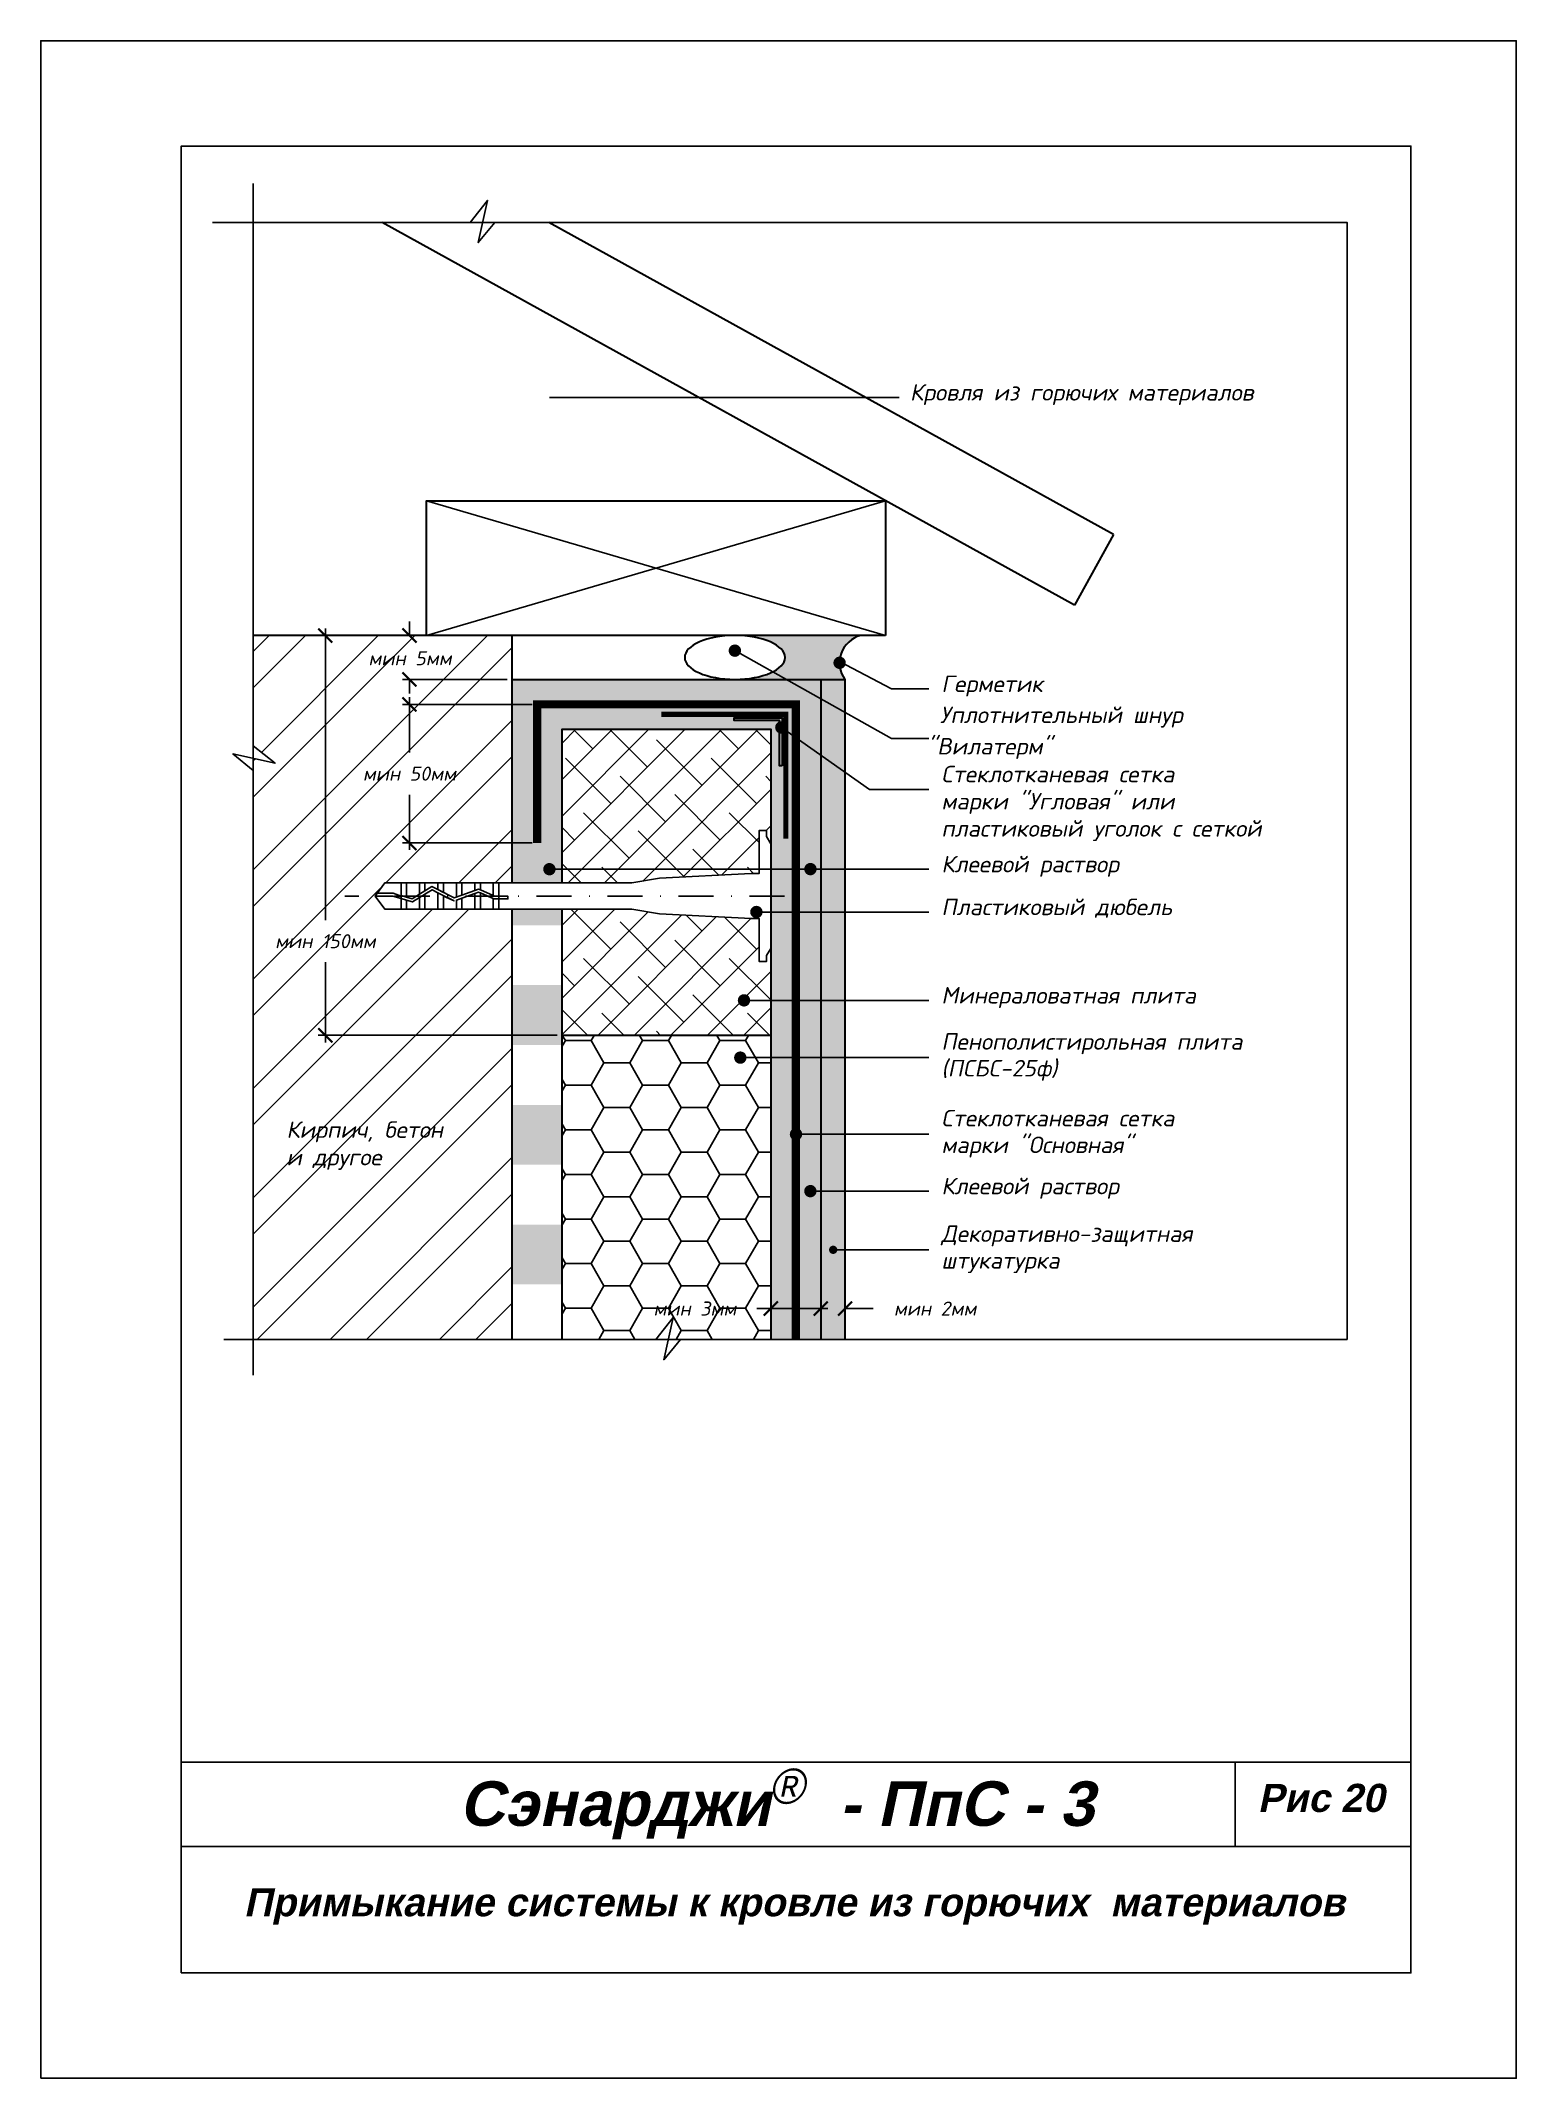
# Model space of a CAD drawing. Header units: inches. Extents: x 47 to 4151, y -1120 to 1902.
# Drawn here: x 1936.8 to 2146.8, y 1282.8 to 1572.8 of the extents above; entities that cross this region are included whole.
import ezdxf

# ---------------------------------------------------------------- set-up
doc = ezdxf.new("R2010")
doc.units = ezdxf.units.IN
doc.header["$LTSCALE"] = 10
doc.header["$MEASUREMENT"] = 0
doc.linetypes.add('DASHDOT', pattern=[1, 0.5, -0.25, 0, -0.25])
doc.linetypes.add('HIDDEN', pattern=[0.375, 0.25, -0.125])
doc.layers.add('dim', color=160, linetype='Continuous', lineweight=15)
doc.layers.add('Layer1', color=108, linetype='Continuous', lineweight=30)
for name, color, linetype in [('DUBEL', 142, 'Continuous'), ('hatch', 240, 'Continuous'), ('ndp', 242, 'Continuous'), ('ramka', 248, 'Continuous')]:
    doc.layers.add(name, color=color, linetype=linetype)
doc.layers.add('list', color=5, linetype='Continuous', plot=False)
doc.styles.add('ndp', font='ARIALBD.TTF', dxfattribs={"oblique": 12})
doc.styles.add('style2', font='romans.shx', dxfattribs={"oblique": 12})
doc.dimstyles.new('1', dxfattribs={"dimtxt": 2, "dimasz": 2, "dimexe": 1, "dimexo": 0.7, "dimgap": 2, "dimtad": 0, "dimtih": 1, "dimtoh": 1, "dimdec": 4, "dimzin": 0, "dimdsep": 46, "dimtxsty": 'style2', "dimblk": 'ARCHTICK', "dimcen": 1.5, "dimdle": 1, "dimadec": 0, "dimazin": 0, "dimtfac": 1, "dimtdec": 4, "dimtofl": 0, "dimtmove": 0, "dimatfit": 2, "dimldrblk": 'DOTSMALL', "dimfxl": 1, "dimtolj": 1, "dimtzin": 0, "dimarcsym": 0})

msp = doc.modelspace()

# ---------------------------------------------------------------- texts
at = {"layer": 'ndp', "oblique": 12}
for s, height, style, p in [('Кровля из горючих материалов', 2.34619952, 'style2', (2060.546227, 1521.605194)), ('Герметик', 2.3461995, 'style2', (2065.017882, 1480.117966)), ('Уплотнительный шнур', 2.34619952, 'style2', (2064.826455, 1475.706349)), (' "Вилатерм"', 2.34619952, 'style2', (2061.472286, 1471.230672)), ('Стеклотканевая сетка', 2.34619952, 'style2', (2065.017882, 1467.2743)), ('марки "Угловая" или', 2.34619952, 'style2', (2065.017882, 1463.405448)), ('пластиковый уголок с сеткой', 2.34619952, 'style2', (2065.017882, 1459.536596)), ('Клеевой раствор', 2.34619952, 'style2', (2065.017882, 1454.454364)), ('Пластиковый дюбель', 2.34619952, 'style2', (2065.017882, 1448.361535)), ('Минераловатная плита', 2.34619952, 'style2', (2065.017882, 1435.787458)), ('Пенополистирольная плита', 2.34619952, 'style2', (2065.017882, 1429.208103)), ('(ПСБС-25ф)', 2.3461995, 'style2', (2065.017882, 1425.409495)), ('Кирпич, бетон', 2.34619952, 'style2', (1971.802027, 1416.666685)), ('Стеклотканевая сетка', 2.34619952, 'style2', (2065.017882, 1418.299695)), ('марки "Основная"', 2.34619952, 'style2', (2065.017882, 1414.501086)), ('и другое', 2.3461995, 'style2', (1971.802027, 1412.750545)), ('Клеевой раствор', 2.34619952, 'style2', (2065.017882, 1408.630131)), ('Декоративно-защитная', 2.34619952, 'style2', (2065.017882, 1401.855345)), ('штукатурка', 2.3461995, 'style2', (2065.017882, 1398.056736)), ('Сэнарджи    - ПпС - 3', 6.33260053, 'ndp', (1996.423232, 1318.743224)), ('Рис 20', 4, 'ndp', (2110.049942, 1320.720938)), ('Примыкание системы к кровле из горючих  материалов', 4, 'ndp', (1965.740642, 1305.872578))]:
    msp.add_text(s, height=height, dxfattribs=dict(at, style=style)).set_placement(p)
at = {"layer": 'ndp', "insert": (2040.486035, 1326.882309), "char_height": 5, "attachment_point": 1, "style": 'style2'}
msp.add_mtext('{\\fCentury Gothic|b0|i0|c204|p32;®}', dxfattribs=at)

# ---------------------------------------------------------------- blocks, each defined once
blk = doc.blocks.new('_ArchTick')
at = {"layer": 'DUBEL', "color": 0, "const_width": 0.15}
blk.add_lwpolyline([(-0.5, -0.5), (0.5, 0.5)], dxfattribs=at)
blk = doc.blocks.new('*D114')
at = {"layer": 'Defpoints', "color": 0}
for p in [(2047.85, 1394.12), (2051.31, 1394.24), (2051.31, 1392.37)]:
    blk.add_point(p, dxfattribs=at)
at = {"layer": 'dim', "color": 0, "lineweight": -2}
for p, q in [((2047.85, 1392.37), (2045.85, 1392.37)), ((2047.85, 1393.42), (2047.85, 1391.37)), ((2051.31, 1393.54), (2051.31, 1391.37)), ((2051.31, 1392.37), (2055.31, 1392.37))]:
    blk.add_line(p, q, dxfattribs=at)
at = {"layer": 'dim', "color": 0, "lineweight": -2, "xscale": 2, "yscale": 2, "zscale": 2}
blk.add_blockref('_ArchTick', (2047.85, 1392.37), dxfattribs=at)
at = {"layer": 'dim', "color": 0, "lineweight": -2, "xscale": 2, "yscale": 2, "zscale": 2, "rotation": 180}
blk.add_blockref('_ArchTick', (2051.31, 1392.37), dxfattribs=at)
at = {"layer": 'dim', "color": 0, "insert": (2064.13, 1392.37), "char_height": 2, "attachment_point": 5, "style": 'style2'}
blk.add_mtext('\\A1;{\\fRomanS|b0|i0|c204|p2;мин 2мм}', dxfattribs=at)
blk = doc.blocks.new('_DotSmall')
at = {"layer": 'DUBEL', "color": 0, "const_width": 0.5}
blk.add_lwpolyline([(-0.0625, 0, 1), (0.0625, 0, 1)], format="xyb", close=True, dxfattribs=at)
blk = doc.blocks.new('*D115')
at = {"layer": 'Defpoints', "color": 0}
for p in [(2040.76, 1393.54), (2040.76, 1392.37), (2047.85, 1394.12)]:
    blk.add_point(p, dxfattribs=at)
at = {"layer": 'dim', "color": 0, "lineweight": -2}
for p, q in [((2040.76, 1392.37), (2038.76, 1392.37)), ((2040.76, 1392.84), (2040.76, 1391.37)), ((2048.85, 1392.37), (2040.76, 1392.37)), ((2047.85, 1393.42), (2047.85, 1391.37))]:
    blk.add_line(p, q, dxfattribs=at)
at = {"layer": 'dim', "color": 0, "lineweight": -2, "xscale": 2, "yscale": 2, "zscale": 2, "rotation": 180}
blk.add_blockref('_ArchTick', (2040.76, 1392.37), dxfattribs=at)
at = {"layer": 'dim', "color": 0, "lineweight": -2, "xscale": 2, "yscale": 2, "zscale": 2}
blk.add_blockref('_ArchTick', (2047.85, 1392.37), dxfattribs=at)
at = {"layer": 'dim', "color": 0, "insert": (2029.94, 1392.37), "char_height": 2, "attachment_point": 5, "style": 'style2'}
blk.add_mtext('\\A1;{\\fRomanS|b0|i0|c204|p2;мин 3мм}', dxfattribs=at)
blk = doc.blocks.new('*D116')
at = {"layer": 'Defpoints', "color": 0}
for p in [(2007.49, 1478.37), (1989.32, 1458.64), (2007.49, 1458.64)]:
    blk.add_point(p, dxfattribs=at)
at = {"layer": 'dim', "color": 0, "lineweight": -2}
for p, q in [((1989.32, 1479.37), (1989.32, 1471.52)), ((2006.79, 1478.37), (1988.32, 1478.37)), ((1989.32, 1457.64), (1989.32, 1465.5)), ((2006.79, 1458.64), (1988.32, 1458.64))]:
    blk.add_line(p, q, dxfattribs=at)
at = {"layer": 'dim', "color": 0, "lineweight": -2, "xscale": 2, "yscale": 2, "zscale": 2}
for p, rotation in [((1989.32, 1478.37), 90), ((1989.32, 1458.64), 270)]:
    blk.add_blockref('_ArchTick', p, dxfattribs=dict(at, rotation=rotation))
at = {"layer": 'dim', "color": 0, "insert": (1989.32, 1468.51), "char_height": 2, "attachment_point": 5, "style": 'style2'}
blk.add_mtext('\\A1;{\\fRomanS|b0|i0|c204|p2;мин 50мм}', dxfattribs=at)
blk = doc.blocks.new('*D117')
at = {"layer": 'Defpoints', "color": 0}
for p in [(1977.35, 1488.16), (1991.77, 1488.16), (2011.04, 1431.26)]:
    blk.add_point(p, dxfattribs=at)
at = {"layer": 'dim', "color": 0, "lineweight": -2}
for p, q in [((1991.07, 1488.16), (1976.35, 1488.16)), ((1977.35, 1489.16), (1977.35, 1447.67)), ((1977.35, 1430.26), (1977.35, 1441.65)), ((2010.34, 1431.26), (1976.35, 1431.26))]:
    blk.add_line(p, q, dxfattribs=at)
at = {"layer": 'dim', "color": 0, "lineweight": -2, "xscale": 2, "yscale": 2, "zscale": 2}
for p, rotation in [((1977.35, 1488.16), 90), ((1977.35, 1431.26), 270)]:
    blk.add_blockref('_ArchTick', p, dxfattribs=dict(at, rotation=rotation))
at = {"layer": 'dim', "color": 0, "insert": (1977.35, 1444.66), "char_height": 2, "attachment_point": 5, "style": 'style2'}
blk.add_mtext('\\A1;{\\fRomanS|b0|i0|c204|p2;мин 150мм}', dxfattribs=at)
blk = doc.blocks.new('*D118')
at = {"layer": 'Defpoints', "color": 0}
for p in [(1989.32, 1488.16), (2004.01, 1488.16), (2003.94, 1481.92)]:
    blk.add_point(p, dxfattribs=at)
at = {"layer": 'dim', "color": 0, "lineweight": -2}
for p, q in [((2003.31, 1488.16), (1988.32, 1488.16)), ((1989.32, 1488.16), (1989.32, 1490.16)), ((2003.24, 1481.92), (1988.32, 1481.92)), ((1989.32, 1481.92), (1989.32, 1479.92))]:
    blk.add_line(p, q, dxfattribs=at)
at = {"layer": 'dim', "color": 0, "lineweight": -2, "xscale": 2, "yscale": 2, "zscale": 2}
for p, rotation in [((1989.32, 1488.16), 270), ((1989.32, 1481.92), 90)]:
    blk.add_blockref('_ArchTick', p, dxfattribs=dict(at, rotation=rotation))
at = {"layer": 'dim', "color": 0, "insert": (1989.4, 1484.93), "char_height": 2, "attachment_point": 5, "style": 'style2'}
blk.add_mtext('\\A1;{\\fRomanS|b0|i0|c204|p2;мин 5мм}', dxfattribs=at)

# ---------------------------------------------------------------- dimensions: what is measured, and where the dimension line sits
at = {"layer": 'dim'}
dim = msp.add_linear_dim(base=(1977.349547, 1488.163467), p1=(2011.043472, 1431.257914), p2=(1991.77134, 1488.163467), angle=90, text='{\\fRomanS|b0|i0|c204|p2;мин 150мм}', dimstyle='1', dxfattribs=at)
dim.commit()
dim.dimension.update_dxf_attribs({"geometry": '*D117', "text_midpoint": (1977.349547, 1444.656322), "dimtype": 160})
dim = msp.add_linear_dim(base=(1989.322121, 1488.163467), p1=(2003.944871, 1481.921196), p2=(2004.007371, 1488.163467), angle=90, text='{\\fRomanS|b0|i0|c204|p2;мин 5мм}', dimstyle='1', override={"dimtmove": 2}, dxfattribs=at)
dim.commit()
dim.dimension.update_dxf_attribs({"geometry": '*D118', "text_midpoint": (1989.399721, 1484.926669), "dimtype": 160})
dim = msp.add_linear_dim(base=(1989.322121, 1458.64396), p1=(2007.494172, 1478.371896), p2=(2007.494172, 1458.64396), angle=270, text='{\\fRomanS|b0|i0|c204|p2;мин 50мм}', dimstyle='1', dxfattribs=at)
dim.commit()
dim.dimension.update_dxf_attribs({"geometry": '*D116', "text_midpoint": (1989.322121, 1468.507928)})
for base, p2, text, picture, middle in [((2040.755889, 1392.367706), (2040.755889, 1393.536404), '{\\fRomanS|b0|i0|c204|p2;мин 3мм}', '*D115', (2029.936268, 1392.367706)), ((2051.309945, 1392.367706), (2051.309945, 1394.236609), '{\\fRomanS|b0|i0|c204|p2;мин 2мм}', '*D114', (2064.129565, 1392.367706))]:
    dim = msp.add_linear_dim(base=base, p1=(2047.85449, 1394.119802), p2=p2, text=text, dimstyle='1', dxfattribs=at)
    dim.commit()
    dim.dimension.update_dxf_attribs({"geometry": picture, "text_midpoint": middle})

# ---------------------------------------------------------------- hatches: boundary and pattern name
at = {"layer": 'hatch'}
h = msp.add_hatch(dxfattribs=at)
h.set_pattern_fill('ANSI32', color=256, scale=29.327494, style=0)
h.set_pattern_definition([(45, (1445.117, 1586.074), (-7.77663, 7.77663), []), (45, (1450.302, 1586.074), (-7.77663, 7.77663), [])])
h.paths.add_polyline_path([(2003.944871, 1488.163467), (1991.77134, 1488.163467), (1967.079278, 1488.163467), (1967.079278, 1472.447897), (1970.193952, 1469.993165), (1967.079278, 1470.674209), (1967.079278, 1387.981345), (2003.944871, 1387.981345), (2003.944871, 1449.222344), (2002.038443, 1449.222344), (2001.25922, 1449.222344), (1999.411218, 1449.222344), (1998.631994, 1449.222344), (1996.783992, 1449.222344), (1996.004769, 1449.222344), (1994.156766, 1449.222344), (1993.377543, 1449.222344), (1991.529541, 1449.222344), (1990.750318, 1449.222344), (1988.902315, 1449.222344), (1988.123092, 1449.222344), (1985.796342, 1449.222344), (1984.453635, 1451.085192), (1984.738654, 1451.480623), (1985.796342, 1452.948041), (1988.123092, 1452.948041), (1990.750318, 1452.948041), (1991.529541, 1452.948041), (1993.377543, 1452.948041), (1994.156766, 1452.948041), (1996.783992, 1452.948041), (1998.631994, 1452.948041), (2001.25922, 1452.948041), (2002.038443, 1452.948041), (2003.944871, 1452.948041), (2003.944871, 1459.80314), (2003.944871, 1467.342675)])
h.paths.add_polyline_path([(1981.039294, 1470.017126), (1997.604948, 1470.017126), (1997.604948, 1466.99873), (1981.039294, 1466.99873)], flags=24)
h.paths.add_polyline_path([(1968.103513, 1446.165521), (1986.59558, 1446.165521), (1986.59558, 1443.147124), (1968.103513, 1443.147124)], flags=24)
h.paths.add_polyline_path([(1982.002501, 1486.55153), (1996.641742, 1486.55153), (1996.641742, 1483.533133), (1982.002501, 1483.533133)], flags=24)
h.paths.add_polyline_path([(1971.371464, 1411.506604), (1988.409341, 1411.257254), (1989.157391, 1414.776553), (1972.119514, 1415.025903)], flags=24)
h.paths.add_polyline_path([(1971.134389, 1415.268785), (1999.959126, 1414.936318), (2000.956526, 1419.628717), (1972.131789, 1419.961184)], flags=24)
h = msp.add_hatch(color=256, dxfattribs=at)
edge = h.paths.add_edge_path()
edge.add_line((2047.85449, 1481.921196), (2051.309945, 1481.921196))
edge.add_arc((2054.564761, 1484.279167), 4.019186, 104.88589605, 215.92167266, ccw=False)
edge.add_line((2053.532253, 1488.163467), (2035.637993, 1488.163467))
edge.add_ellipse((2035.637993, 1485.042332), major_axis=(-7.140106, 0), ratio=0.4371273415, start_angle=90, end_angle=270, ccw=False)
edge.add_line((2035.637993, 1481.921196), (2047.85449, 1481.921196))
h = msp.add_hatch(dxfattribs=at)
h.set_pattern_fill('DOTS', color=256, scale=7, style=0)
h.set_pattern_definition([(0, (1933.1167, 929.38296), (0.21875, 0.4375), [0, -0.4375])])
h.paths.add_polyline_path([(2047.85449, 1481.921196), (2003.944871, 1481.921196), (2003.944871, 1452.948041), (2011.043472, 1452.948041), (2011.043472, 1474.822595), (2040.755889, 1474.822595), (2040.755889, 1447.667967), (2040.755889, 1387.981345), (2047.85449, 1387.981345)])
h.paths.add_polyline_path([(2042.387125, 1469.615418), (2041.979316, 1469.615418), (2041.979316, 1474.733385, -0.2301352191), (2041.811205, 1475.079285, -0.2301352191), (2041.979316, 1475.425186), (2041.979316, 1476.046022), (2035.548712, 1476.046022), (2035.548712, 1476.453831), (2042.387125, 1476.453831), (2042.387125, 1475.497645, -0.3248751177), (2042.69103, 1475.079285, -0.3248751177), (2042.387125, 1474.660926)], flags=16)
h.paths.add_polyline_path([(2011.043472, 1449.222344), (2003.944871, 1449.222344), (2003.944871, 1446.919315), (2011.043472, 1446.919315)])
h.paths.add_polyline_path([(2011.043472, 1438.40095), (2003.944871, 1438.40095), (2003.944871, 1429.882585), (2011.043472, 1429.882585)])
h.paths.add_polyline_path([(2011.043472, 1421.36422), (2003.944871, 1421.36422), (2003.944871, 1412.845855), (2011.043472, 1412.845855)], flags=17)
h.paths.add_polyline_path([(2011.043472, 1404.32749), (2003.944871, 1404.32749), (2003.944871, 1395.809125), (2011.043472, 1395.809125)], flags=17)
h = msp.add_hatch(dxfattribs=at)
h.set_pattern_fill('AR-CONC', color=256, scale=0.293275, style=0)
h.set_pattern_definition([(50, (1445.1173, 1586.0739), (2.1035444, -0.1840363), [0.219956, -2.419518]), (355, (1445.1173, 1586.0739), (-0.406923, 2.205991), [0.175965, -1.9356146]), (100.4514, (1445.2926, 1586.0586), (1.696623, 2.0219534), [0.186934, -2.056274]), (46.1842, (1445.1173, 1586.6604), (3.129951, -0.485426), [0.329934, -3.629277]), (96.6356, (1445.378, 1586.62), (2.741131, 2.856844), [0.280401, -3.08441]), (351.1842, (1445.1173, 1586.6604), (2.74113, 2.856846), [0.263947, -2.903422]), (21, (1445.4105, 1586.5138), (1.750579, -1.1807803), [0.219956, -2.419518]), (326, (1445.4105, 1586.5138), (0.713583, 2.126683), [0.175965, -1.9356146]), (71.4514, (1445.5564, 1586.4154), (2.4641624, 0.945901), [0.186934, -2.056274]), (37.5, (1445.1173, 1586.0739), (0.0356618, 0.97629425), [0, -1.9121526, 0, -1.964942, 0, -1.9429465]), (7.5, (1445.1173, 1586.0739), (0.771517, 1.1567107), [0, -1.1203103, 0, -1.8681614, 0, -0.7405192]), (327.5, (1444.4633, 1586.0739), (1.5655674, -0.0661478), [0, -0.7331874, 0, -2.2875445, 0, -3.0353956]), (317.5, (1444.17, 1586.0739), (1.710339, 0.2935828), [0, -0.9531436, 0, -1.5191642, 0, -2.1555708])])
h.paths.add_polyline_path([(2051.309945, 1481.921196), (2047.85449, 1481.921196), (2047.85449, 1387.981345), (2051.309945, 1387.981345)])
h = msp.add_hatch(dxfattribs=at)
h.set_pattern_fill('ANSI38', color=256, scale=29.327494, style=0)
h.set_pattern_definition([(45, (1445.1173, 1586.074), (-2.592209, 2.592209), []), (135, (1445.1173, 1586.074), (-7.776626, 2.592209), [9.16484, -5.498905])])
h.paths.add_polyline_path([(2040.755889, 1443.640577), (2040.126179, 1442.598407), (2040.126179, 1441.756778), (2039.105316, 1441.756778), (2039.105316, 1447.865443), (2037.969223, 1447.865443), (2024.912716, 1448.546788), (2020.950068, 1449.222344), (2011.043472, 1449.222344), (2011.043472, 1442.998736), (2011.043472, 1431.257914), (2040.755889, 1431.257914)])
h.paths.add_polyline_path([(2040.755889, 1474.822595), (2011.043472, 1474.822595), (2011.043472, 1452.948041), (2020.950068, 1452.948041), (2024.912716, 1453.623597), (2037.969223, 1454.304942), (2039.105316, 1454.304942), (2039.105316, 1460.413607), (2040.126179, 1460.413607), (2040.126179, 1459.571978), (2040.755889, 1458.529807)])
h = msp.add_hatch(dxfattribs=at)
h.set_pattern_fill('HONEY', color=256, scale=29.327494, style=0)
h.set_pattern_definition([(0, (1445.1173, 1586.074), (5.498905, 3.174794), [3.665937, -7.331874]), (120, (1445.1173, 1586.074), (-5.498905, 3.174794), [3.665937, -7.331874]), (60, (1445.1173, 1586.074), (1e-08, 6.349589), [-7.331874, 3.665937])])
h.paths.add_polyline_path([(2040.755889, 1431.257914), (2011.043472, 1431.257914), (2011.043472, 1426.194333), (2011.043472, 1409.389929), (2011.043472, 1392.585525), (2011.043472, 1387.981345), (2024.37788, 1387.981345), (2026.832613, 1391.096019), (2026.151568, 1387.981345), (2040.755889, 1387.981345)])
h.paths.add_polyline_path([(2023.616648, 1393.876905), (2038.255889, 1393.876905), (2038.255889, 1390.858508), (2023.616648, 1390.858508)], flags=24)
at = {"layer": 'Layer1'}
msp.add_hatch(color=256, dxfattribs=at).paths.add_polyline_path([(2042.387125, 1469.615418), (2041.979316, 1469.615418), (2041.979316, 1476.046022), (2035.548712, 1476.046022), (2035.548712, 1476.453831), (2042.387125, 1476.453831)])

# ---------------------------------------------------------------- linework, layer by layer
at = {"layer": 'DUBEL', "linetype": 'DASHDOT'}
msp.add_line((2042.708687, 1451.085192), (1980.141087, 1451.085192), dxfattribs=at)
at = {"layer": 'DUBEL', "linetype": 'HIDDEN', "const_width": 1.1731}
msp.add_lwpolyline([(2007.494172, 1458.64396), (2007.494172, 1478.371896), (2044.305189, 1478.371896), (2044.305189, 1387.981345)], dxfattribs=at)
at = {"layer": 'DUBEL'}
msp.add_lwpolyline([(2037.969223, 1454.304942), (2039.105316, 1454.304942), (2039.105316, 1460.413607), (2040.126179, 1460.413607), (2040.126179, 1459.571978), (2040.755889, 1458.529807), (2040.755889, 1443.640577), (2040.126179, 1442.598407), (2040.126179, 1441.756778), (2039.105316, 1441.756778), (2039.105316, 1447.865443), (2037.969223, 1447.865443), (2024.912716, 1448.546788), (2020.950068, 1449.222344), (2002.038443, 1449.222344), (2002.038443, 1450.670312), (2003.328845, 1450.670312), (2003.328845, 1451.065743), (2002.038443, 1451.065743), (2002.038443, 1450.670312), (2002.038443, 1452.948041), (2001.25922, 1452.948041), (2001.25922, 1451.144892), (2001.435816, 1451.065743), (2002.038443, 1451.085192), (2002.038443, 1450.670312), (2001.351253, 1450.670312), (2001.25922, 1450.711561), (2001.25922, 1449.222344), (2002.038443, 1449.222344), (1999.411218, 1449.222344), (1999.411218, 1451.539827), (2001.25922, 1450.711561), (1999.147672, 1451.657947), (1998.631994, 1451.468883), (1998.631994, 1449.222344), (1999.411218, 1449.222344), (1996.783992, 1449.222344), (1996.783992, 1450.791347), (1998.631994, 1451.468883), (1996.004769, 1450.505659), (1996.004769, 1449.222344), (1996.783992, 1449.222344), (1994.156766, 1449.222344), (1994.156766, 1451.085192), (1995.680076, 1450.386616), (1993.377543, 1451.552774), (1993.377543, 1449.222344), (1994.156766, 1449.222344), (1991.529541, 1449.222344), (1991.529541, 1451.085192), (1991.529541, 1451.357116), (1992.534385, 1451.979806), (1993.377543, 1451.552774), (1992.534385, 1451.979806), (1990.750318, 1450.874241), (1990.750318, 1449.222344), (1991.529541, 1449.222344), (1988.902315, 1449.222344), (1988.902315, 1450.509421), (1989.754974, 1450.257439), (1990.750318, 1450.874241), (1989.754974, 1450.257439), (1988.902315, 1450.509421), (1988.902315, 1449.222344), (1988.123092, 1449.222344), (1988.123092, 1450.739701), (1988.902315, 1450.509421), (1988.123092, 1450.739701), (1988.123092, 1449.222344), (1985.796342, 1449.222344), (1984.453635, 1451.085192), (1986.954017, 1451.085192), (1988.123092, 1450.739701), (1988.123092, 1451.085192), (1987.011224, 1451.480623), (1984.738654, 1451.480623), (1984.453635, 1451.085192), (1985.796342, 1452.948041), (1988.123092, 1452.948041), (1988.123092, 1451.152038), (1988.902315, 1450.921758), (1988.902315, 1452.948041), (1988.902315, 1451.085192), (1988.902315, 1450.921758), (1989.697212, 1450.686845), (1990.750318, 1451.339442), (1990.750318, 1452.948041), (1988.123092, 1452.948041), (1991.529541, 1452.948041), (1991.529541, 1451.822317), (1990.750318, 1451.339442), (1992.514898, 1452.432931), (1993.377543, 1451.996029), (1993.377543, 1452.948041), (1991.529541, 1452.948041), (1994.156766, 1452.948041), (1994.156766, 1451.601378), (1993.377543, 1451.996029), (1995.705371, 1450.81706), (1996.783992, 1451.212516), (1996.783992, 1452.948041), (1994.156766, 1452.948041), (1996.004769, 1452.948041), (1996.004769, 1451.085192), (1996.004769, 1450.926829), (1996.004769, 1452.948041), (1998.631994, 1452.948041), (1998.631994, 1451.890053), (1996.783992, 1451.212516), (1999.162598, 1452.084588), (1999.411218, 1451.973158), (1999.411218, 1452.948041), (1999.411218, 1451.973158), (2001.25922, 1451.144892), (2001.25922, 1452.948041), (1998.631994, 1452.948041), (2002.038443, 1452.948041), (2020.950068, 1452.948041), (2024.912716, 1453.623597), (2037.969223, 1454.304942)], close=True, dxfattribs=at)
at = {"layer": 'hatch'}
for p, q in [((2057.09262, 1507.353335), (1991.77134, 1488.163467)), ((1991.77134, 1507.353335), (2057.09262, 1488.163467))]:
    msp.add_line(p, q, dxfattribs=at)
for points in [[(1967.079278, 1552.522584), (1967.079278, 1472.447897), (1970.193952, 1469.993165), (1964.192939, 1471.305326), (1967.079278, 1468.933344), (1967.079278, 1382.903568)], [(1961.304625, 1546.972165), (1997.976605, 1546.972165), (2000.431337, 1550.086838), (1999.119176, 1544.085826), (2001.491158, 1546.972165), (2022.963576, 1546.972165)], [(1962.901372, 1387.981345), (2024.37788, 1387.981345), (2026.832613, 1391.096019), (2025.520451, 1385.095006), (2027.892433, 1387.981345), (2060.603882, 1387.981345)]]:
    msp.add_lwpolyline(points, dxfattribs=at)
at = {"layer": 'Layer1'}
for p, q in [((2083.954578, 1492.50394), (1985.423753, 1546.972165)), ((2089.505559, 1502.54544), (2009.139404, 1546.972165)), ((2089.505559, 1502.54544), (2083.954578, 1492.50394)), ((2057.09262, 1488.163467), (1967.079278, 1488.163467)), ((2003.944871, 1452.948041), (2003.944871, 1488.163467)), ((2003.944871, 1387.981345), (2003.944871, 1449.222344)), ((2011.043472, 1387.981345), (2011.043472, 1449.222344)), ((2040.755889, 1447.667967), (2040.755889, 1387.981345)), ((2040.755889, 1431.257914), (2011.043472, 1431.257914))]:
    msp.add_line(p, q, dxfattribs=at)
for points in [[(2057.09262, 1488.163467), (1991.77134, 1488.163467), (1991.77134, 1507.353335), (2057.09262, 1507.353335)], [(2042.387125, 1469.615418), (2041.979316, 1469.615418), (2041.979316, 1476.046022), (2035.548712, 1476.046022), (2035.548712, 1476.453831), (2042.387125, 1476.453831)]]:
    msp.add_lwpolyline(points, close=True, dxfattribs=at)
for points in [[(2003.944871, 1481.921196), (2047.85449, 1481.921196), (2047.85449, 1387.981345)], [(2047.85449, 1481.921196), (2051.309945, 1481.921196), (2051.309945, 1438.360994)], [(2051.309945, 1481.921196), (2051.309945, 1481.921196), (2051.309945, 1387.981345)], [(2011.043472, 1452.948041), (2011.043472, 1474.822595), (2040.755889, 1474.822595), (2040.755889, 1447.667967)]]:
    msp.add_lwpolyline(points, dxfattribs=at)
at = {"layer": 'Layer1', "linetype": 'HIDDEN'}
msp.add_lwpolyline([(2025.16524, 1476.957736, 0.75, 0.75, 0), (2042.89103, 1476.957736, 0.75, 0.75, 0), (2042.89103, 1459.231946, 0.75, 0.75, 0)], format="xyseb", dxfattribs=at)
at = {"layer": 'Layer1', "const_width": 0.879825}
msp.add_lwpolyline([(2041.811205, 1475.079285, -1), (2042.69103, 1475.079285, -1)], format="xyb", close=True, dxfattribs=at)
at = {"layer": 'Layer1'}
msp.add_arc((2054.564761, 1484.279167), 4.019186, 104.88589605, 215.92167266, dxfattribs=at)
at = {"layer": 'Layer1', "extrusion": (0, 0, -1)}
msp.add_ellipse((2035.637993, 1485.042332), major_axis=(-7.140106, 0), ratio=0.4371273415, dxfattribs=at)
at = {"layer": 'list'}
for points in [[(1936.846562, 1282.818887), (2146.846562, 1282.818887), (2146.846562, 1572.818887), (1936.846562, 1572.818887)], [(1967.079278, 1546.972165), (2122.769626, 1546.972165), (2122.769626, 1387.981345), (1967.079278, 1387.981345)]]:
    msp.add_lwpolyline(points, close=True, dxfattribs=at)
at = {"layer": 'ndp'}
for p, q in [((2009.2441, 1522.05631), (2059.028035, 1522.05631)), ((2057.911788, 1473.516705), (2035.637993, 1486.008739)), ((2050.549316, 1484.452529), (2057.911788, 1480.569082)), ((2057.911788, 1480.569082), (2063.265049, 1480.569082)), ((2054.786674, 1466.229733), (2042.251117, 1475.079285)), ((2057.911788, 1473.516705), (2063.265049, 1473.516705)), ((2054.786674, 1466.229733), (2063.265049, 1466.229733)), ((2009.2441, 1454.90548), (2063.265049, 1454.90548)), ((2038.701041, 1448.812651), (2063.265049, 1448.812651)), ((2036.921579, 1436.238575), (2063.265049, 1436.238575)), ((2036.411416, 1428.084098), (2063.265049, 1428.084098)), ((2044.33699, 1417.175689), (2063.265049, 1417.175689)), ((2046.386516, 1409.081248), (2063.265049, 1409.081248)), ((2049.63007, 1400.731339), (2063.265049, 1400.731339))]:
    msp.add_line(p, q, dxfattribs=at)
for points, const_width in [([(2035.19808, 1486.008739, -1), (2036.077905, 1486.008739, -1)], 0.879825), ([(2050.105663, 1484.279167, -1), (2050.985487, 1484.279167, -1)], 0.879825), ([(2008.804188, 1454.90548, -1), (2009.684012, 1454.90548, -1)], 0.879825), ([(2045.954366, 1454.917826, -1), (2046.834191, 1454.917826, -1)], 0.879825), ([(2038.261129, 1448.812651, -1), (2039.140953, 1448.812651, -1)], 0.879825), ([(2036.496892, 1436.238575, -1), (2037.376717, 1436.238575, -1)], 0.879825), ([(2035.971504, 1428.084098, -1), (2036.851329, 1428.084098, -1)], 0.879825), ([(2043.897077, 1417.175689, -1), (2044.776902, 1417.175689, -1)], 0.879825), ([(2045.946604, 1409.081248, -1), (2046.826429, 1409.081248, -1)], 0.879825), ([(2049.336795, 1400.731339, -1), (2049.923344, 1400.731339, -1)], 0.58655)]:
    msp.add_lwpolyline(points, format="xyb", close=True, dxfattribs=dict(at, const_width=const_width))
at = {"layer": 'ramka'}
for p, q in [((2131.846562, 1327.818887), (1956.846562, 1327.818887)), ((2106.846562, 1327.818887), (2106.846562, 1315.818887)), ((2131.846562, 1315.818887), (1956.846562, 1315.818887))]:
    msp.add_line(p, q, dxfattribs=at)
msp.add_lwpolyline([(1956.846562, 1297.818887), (2131.846562, 1297.818887), (2131.846562, 1557.818887), (1956.846562, 1557.818887)], close=True, dxfattribs=at)

msp.set_redraw_order([(e.dxf.handle, doc.entitydb.next_handle()) for e in msp.query("TEXT MTEXT ATTDEF DIMENSION ARC_DIMENSION")])  # texts and dimensions are drawn at this point

doc.saveas('drawing.dxf')
